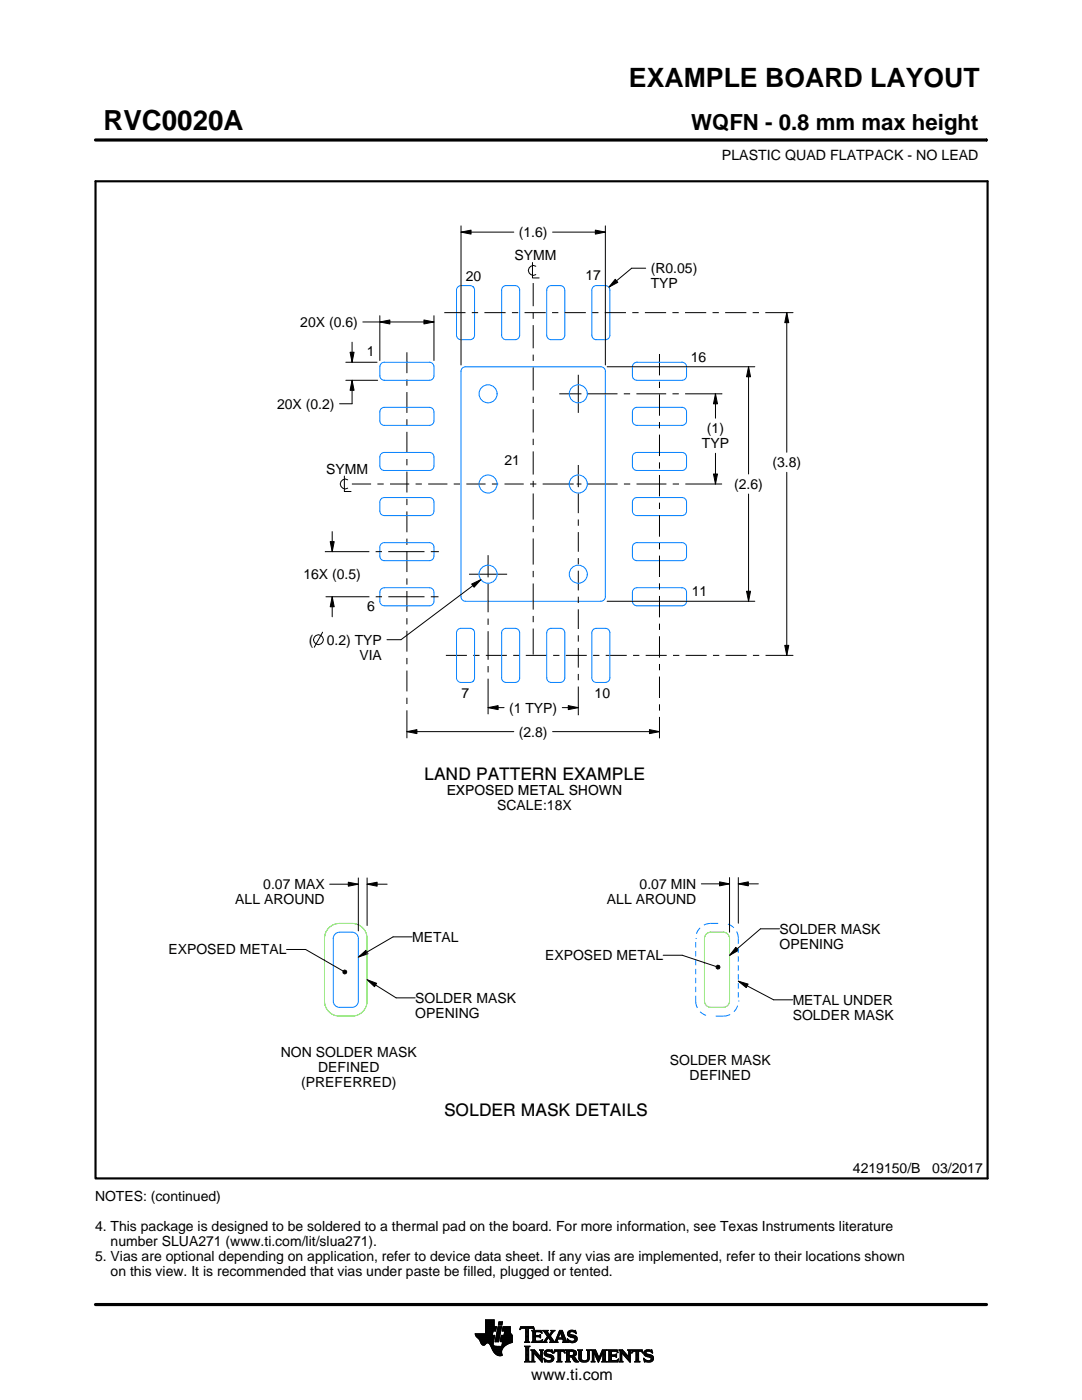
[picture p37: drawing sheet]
<svg xmlns="http://www.w3.org/2000/svg" width="216mm" height="279mm" viewBox="0 0 216 279" stroke-linecap="round" stroke-linejoin="round" font-family="sans-serif">
<defs><g id="words">
<text font-size="5.5" x="20.6" y="26">RVC0020A</text>
<text font-size="5.3" x="125.5" y="17.4">EXAMPLE BOARD LAYOUT</text>
<text font-size="4.4" x="137.9" y="26">WQFN - 0.8 mm max height</text>
<g font-size="3.5">
<text x="84.6" y="155.6">LAND PATTERN EXAMPLE</text>
<text x="88.6" y="222.8">SOLDER MASK DETAILS</text>
</g>
<text font-size="3.2" x="106" y="275.3">www.ti.com</text>
<g font-size="2.8">
<text x="144.1" y="32">PLASTIC QUAD FLATPACK - NO LEAD</text>
<text x="103.5" y="47.3">(1.6)</text>
<text x="102.6" y="52">SYMM</text>
<text x="92.9" y="56">20</text>
<text x="116.8" y="56">17</text>
<text x="129.8" y="54.5">(R0.05)</text>
<text x="129.8" y="57.5">TYP</text>
<text x="59.9" y="65.3">20X (0.6)</text>
<text x="73.2" y="71.1">1</text>
<text x="137.8" y="72.2">16</text>
<text x="55.3" y="81.6">20X (0.2)</text>
<text x="140.1" y="89.5">TYP</text>
<text x="141.1" y="86.5">(1)</text>
<text x="65.1" y="94.6">SYMM</text>
<text x="100.6" y="92.8">21</text>
<text x="154.1" y="93.3">(3.8)</text>
<text x="146.5" y="97.6">(2.6)</text>
<text x="60.5" y="115.6">16X (0.5)</text>
<text x="138" y="118.9">11</text>
<text x="73.3" y="122">6</text>
<text x="61.6" y="128.7">(</text>
<text x="65.2" y="128.7">0.2) TYP</text>
<text x="71.7" y="131.7">VIA</text>
<text x="92.1" y="139.3">7</text>
<text x="101.6" y="142.2">(1 TYP)</text>
<text x="118.6" y="139.3">10</text>
<text x="103.5" y="147">(2.8)</text>
<text x="89.1" y="158.7">EXPOSED METAL SHOWN</text>
<text x="99.2" y="161.7">SCALE:18X</text>
<text x="52.5" y="177.5">0.07 MAX</text>
<text x="127.6" y="177.4">0.07 MIN</text>
<text x="47" y="180.5">ALL AROUND</text>
<text x="121.1" y="180.4">ALL AROUND</text>
<text x="33.6" y="190.5">EXPOSED METAL</text>
<text x="82.2" y="188">METAL</text>
<text x="108.8" y="191.6">EXPOSED METAL</text>
<text x="155.5" y="186.4">SOLDER MASK</text>
<text x="155.5" y="189.4">OPENING</text>
<text x="82.8" y="200.1">SOLDER MASK</text>
<text x="82.8" y="203.1">OPENING</text>
<text x="158.2" y="200.5">METAL UNDER</text>
<text x="158.2" y="203.5">SOLDER MASK</text>
<text x="56" y="211">NON SOLDER MASK</text>
<text x="63.5" y="214">DEFINED</text>
<text x="133.7" y="212.6">SOLDER MASK</text>
<text x="137.6" y="215.6">DEFINED</text>
<text x="60.1" y="217">(PREFERRED)</text>
<text x="19" y="239.6">NOTES: (continued)</text>
<text x="170.2" y="234.2">4219150/B</text>
<text x="186" y="234.2">03/2017</text>
<text x="19" y="245.6">4. This package is designed to be soldered to a thermal pad on the board. For more information, see Texas Instruments literature</text>
<text x="19" y="251.6">5. Vias are optional depending on application, refer to device data sheet. If any vias are implemented, refer to their locations shown</text>
<text x="22.1" y="248.6">number SLUA271 (www.ti.com/lit/slua271).</text>
<text x="22.1" y="254.6">on this view. It is recommended that vias under paste be filled, plugged or tented.</text>
</g>
</g></defs>
<g fill="none" stroke="#000" stroke-width=".2">
<path d="M19.1 27.9h177.7M196.8 27.7v.5M92 46.3l2-.4v.8zM92 45.1v27.7M92 46.3h10.5M106.2 52.4v3.1h1.4M106.4 56.5v4.6M106.9 53.1a.98 .98 0 0 0-1.5 .9 .98 .98 0 0 0 1.5 .8M110.3 46.3h10.5M118.8 45.9l2 .4-2 .4zM120.8 45.1v27.7M122.8 55.7l.5 .6-1.8 1z"/>
<path d="M128.8 53.5h-2.8l-4.5 3.8M69 72.3h6.2M69 75.9h6.4M69.9 70.3h.8l-.4 2zM70.3 75.9l.4 2h-.8zM70.3 68.3v4M70.3 75.9v4.7h-2.5M72.4 64.3h14.2M75.8 64.3l2-.4v.8zM75.8 63v8.9M81.2 70.3v4.2M81.2 75.7v1.3"/>
<path d="M81.2 78.2v4.2M84.6 63.9l2 .4-2 .4zM86.6 63v8.9M88.7 62.4h4.2M94.1 62.4h1.3M96.7 62.4h4.2M102.1 62.4h1.3M104.7 62.4h4.2M106.4 62.4v1.2M106.4 64.9v4.6M106.4 70.8v1.2M106.4 73.3v4.6"/>
<path d="M106.4 79.2v1.2M110.2 62.4h1.2M111.6 78.6h4.4M112.7 62.4h4.2M115.4 74.8v7.6M117.3 78.6h5.9M118.2 62.4h1.2M120.7 62.4h4.2M121.1 73.2h29.5M124.5 78.6h1.2M126.2 62.4h1.2M127 78.6h5.9"/>
<path d="M128.7 62.4h4.2M131.6 70.6v4.3M131.6 76.2v1.2M131.6 78.7v4.3M134.2 62.4h1.2M134.2 78.6h1.2M136.7 62.4h4.2M136.7 78.6h7.4M142.2 62.4h1.2M142.8 78.6l.4 2h-.8zM142.8 78.6v4.9M144.7 62.4h4.2"/>
<path d="M149.4 73.2l.4 2h-.8zM149.4 73.2v21.4M150.2 62.4h1.2M152.7 62.4h5.5M157 62.4l.4 2h-.8zM157 62.4v27.9M68.7 95v3.1h1.3M69.4 95.8a.98 .98 0 0 0-1.5 .8 .98 .98 0 0 0 1.5 .8M70.2 96.6h3.9M75.3 96.6h1.3M77.8 96.6h3.9M81.2 83.7v1.2"/>
<path d="M81.2 86.2v4.1M81.2 91.6v1.3M81.2 94.1v4.2M81.2 99.5v1.3M82.9 96.6h1.3M85.4 96.6h3.9M90.5 96.6h1.3M93.1 96.6h3.8M98.1 96.6h1.3M100.7 96.6h3.8M105.8 96.6h1.2M106.4 81.7v4.6"/>
<path d="M106.4 87.6v1.2M106.4 90.1v4.6M106.4 96v1.2M106.4 98.5v5.2M108.3 96.6h6.2M115.1 96.6h.9M115.4 92.8v4.4M115.4 98.5v3.9M117.3 96.6h5.9M124.5 96.6h1.3M127 96.6h6M131.6 84.2v1.3"/>
<path d="M131.6 86.7v4.3M131.6 92.3v1.2M131.6 94.8v4.3M134.2 96.6h1.3M136.7 96.6h7.3M142.4 94.6h.8l-.4 2zM142.8 90.5v6.1M149.4 98.6v21.4M157 94.3v36.5M64.8 110.1h8.9M65 119.1h8.7M65.9 108.1h.8l-.4 2z"/>
<path d="M66.3 119.1l.4 2h-.8zM66.3 106.1v4M66.3 119.1v4M75 110.1h1.2M75 119.1h1.2M77.5 110.1h7.2M77.5 119.1h7.2M81.2 102.1v4.1M81.2 107.5v1.2M81.2 110v4.2M81.2 115.4v1.3M81.2 117.9v4.2"/>
<path d="M86 119.1h1.5M86 110.1h1.6M93.6 114.6h7.6M94.1 116.6l1.9-.9-1.4 1.5zM96 115.7l-16 12h-2.8M97.4 110.8v4.4M97.4 116.5v5.7M106.4 105v1.2M106.4 107.5v5.2M106.4 113.9v1.3M106.4 116.5v5.2M115.4 103.7v1.2"/>
<path d="M115.4 106.2v3.9M115.4 111.4v1.2M115.4 113.9v3.9M115.4 119.1v1.2M121.1 120h29.5M131.6 100.3v1.3M131.6 102.8v4.3M131.6 108.4v1.2M131.6 110.9v4.3M131.6 116.4v1.3M131.6 118.9v4.3M149 118h.8l-.4 2z"/>
<path d="M64.4 126.2l-1.7 3M81.2 123.4v1.2M81.2 125.9v4.1M81.2 131.3v1.3M81.2 133.8v4.2M81.2 139.2v1.3M89 130.8h4.2M94.4 130.8h1.3M96.9 130.8h4.2M97.4 123.4v1.3M97.4 126v5.7M97.4 132.9v1.3"/>
<path d="M97.4 135.4v7.1M102.4 130.8h1.3M104.9 130.8h4.2M106.4 122.9v1.3M106.4 125.4v5.2M110.4 130.8h1.2M112.9 130.8h4.2M115.4 121.6v3.9M115.4 126.8v1.3M115.4 129.3v3.9M115.4 134.5v1.3M115.4 137v5.7"/>
<path d="M118.3 130.8h1.3M120.9 130.8h4.2M126.3 130.8h1.3M128.8 130.8h4.2M131.6 124.5v1.2M131.6 127v4.3M131.6 132.5v1.3M131.6 135v4.3M134.3 130.8h1.2M136.8 130.8h4.2M142.3 130.8h1.2M144.8 130.8h4.2"/>
<path d="M150.2 130.8h1.3M152.8 130.8h5.4M156.6 128.8h.8l-.4 2zM81.2 146l2-.4v.8zM81.2 141.8v5.5M81.2 146h21.3M97.4 141.2l2-.4v.8zM97.4 141.2h3.2M110.3 146h21.3M112.2 141.2h3.2M113.4 140.8l2 .4-2 .4zM129.6 145.6l2 .4-2 .4z"/>
<path d="M131.6 140.6v1.2M131.6 143.1v4.2M65.8 176.5h5.7M69.5 176.1l2 .4-2 .4zM71.5 175.2v10.6M73.3 176.5l2-.4v.8zM73.3 175.2v9.5M73.3 176.5h4M139.9 176.4h5.7M143.6 176l2 .4-2 .4zM145.6 175.1v10.9M147.3 176.4l2-.4v.8z"/>
<path d="M147.3 175.1v9.1M147.3 176.4h4M57.2 189.5h3.8l7.5 4.3M68.4 193.8l.3-.2 .3 .1 .2 .3-.2 .3-.3 .1-.3-.2zM71.5 191l1.5-1.3 .4 .6zM73.3 195.5l1.9 .7-.5 .7zM73.3 195.5l5.7 3.6h3.8M82.2 187h-3.8l-6.9 4M132.3 190.6h3.8l6.8 2.3M142.9 192.8l.3-.2 .3 .1 .2 .3-.2 .3-.3 .1-.3-.2zM146.8 189.1l.5 .6-1.7 1zM147.3 195.8l2 .6-.4 .7z"/>
<path d="M147.3 195.8l7.1 3.7h3.8M155.5 185.4h-3.8l-6.1 5.3M94.8 266.2h3.5M94.8 266.3h3.5M94.9 266.4h3.3M94.9 266.5h3.8l-.2 1.2M94.9 266.5h3.8M95 266.6h3.7M95 266.7h3.7M95.1 266.8h3.6M95.2 266.9h3.4M95.3 267h3.3"/>
<path d="M95.4 267.1h3.2M95.5 267.2h3.1M95.6 267.3h3M95.7 267.4h2.8M95.7 267.5h2.8M95.8 267.6h2.7M95.8 267.7h2.7M95.9 267.8h2.6M95.9 267.9h2.5M95.9 268h2.5M96 268h1.1M96 268.1h1"/>
<path d="M96.1 268.2h.8M96.1 268.3h.7M96.2 268.4h.6M96.3 268.4h.4M96.9 266.1h1.4M96.9 266h1.4M96.9 265.9h1.4M96.9 265.8h1.5M96.9 265.7h1.5M96.9 264.7l2.2 .1-.2 .9h-.5l-.2 .8M96.9 265.6h2M96.9 265.5h2"/>
<path d="M96.9 265.4h2M96.9 265.3h2.1M96.9 265.2h2.1M96.9 265.1h2.1M96.9 265h2.1M96.9 264.9h2.1M96.9 264.8h2.2M96.9 264.6h1.7M96.9 264.5h1.7M96.9 264.4h1.7M96.9 264.3h1.7M96.9 264.2h1.7"/>
<path d="M96.9 264.1h1.7M96.9 264h1.7M96.9 263.9h1.7M96.9 263.8h1.7M96.9 263.7h1.7M96.9 263.6h1.7M96.9 263.5h1.7M96.9 263.4h1.7M97.5 268h.9M97.6 268.1h.8M97.7 268.2h.7M97.7 268.3h.7"/>
<path d="M97.8 268.4h.6M97.9 268.5h.6M97.9 268.6h.7M98 268.7h1.1M98 268.8h2.6M98 268.8h2.5M98.1 268.9h2.3M98.1 269h2.3M98.1 269.1h2.2M98.2 269.2h2.1M98.2 269.2h2M98.2 269.3h2"/>
<path d="M98.3 269.4h1.9M98.3 269.5h1.8M98.4 269.6h1.7M98.4 268v.4l.3 .2 2 .1M98.5 269.7h1.6M98.5 267.7l-.1 .3M98.5 269.8h1.6M98.6 269.9h1.5M98.6 264.8v-1.4h-1.7v2.8h-2.1l.1 .3 .8 .9 .6 1h.4l.5-.4 .4 .1 1 1.8 .8 .6h.8l-.1-1.1 .8-.9M98.6 270h1.5M98.7 270h1.4M98.8 270.1h1.3"/>
<path d="M98.8 267.7h.7M98.8 267.6h.7M98.8 267.5h.7M98.9 270.2h1.2M98.9 267.4h.7M98.9 267.3h.7M98.9 267.2h.7M98.9 267.1h.7M98.9 267h.7M98.9 270.3h1.3M99 266.9h.6M99 266.9h.7"/>
<path d="M99 266.8h.7M99 266.7h.7M99 266.6h.7M99 266.5h.7M99.1 270.4h1.1M99.1 266.4h.7M99.1 266.3h.7M99.1 266.2h.7M99.1 266.1h.7M99.1 266h.7M99.2 265.9h.7M99.2 265.8h.7"/>
<path d="M99.2 270.4h1M99.2 265.7h.7M99.2 265.6h.7M99.2 265.5h.7M99.3 265.4h.6M99.3 265.4h.7M99.3 265.3h.7M99.3 265.2h.7M99.3 265.1h.7M99.3 265h.7M99.4 270.5h.8M99.4 264.9h.7"/>
<path d="M99.4 264.8h.7M99.4 264.8h.7l-.6 3h-.7zM99.4 264.5l.2-.7h.7l-.2 .7h-.7M99.5 264.4h.6M99.5 264.3h.7M99.5 264.2h.7M99.5 264.1h.7M99.5 264h.7M99.5 263.9h.7M99.6 263.8h.7M99.8 270.6h.1M99.8 267.7h2.4"/>
<path d="M99.8 267.6h2.4M99.8 267.5h2.4M99.9 267.4h2.3M99.9 267.3h2.3M99.9 267.2h2.3M99.9 267.1h2.3M99.9 267h2.3M99.9 266.9h2.3M100 266.9h2.2M100 266.8h2.2M100 266.7h2.2M100 266.6h2.2"/>
<path d="M100 266.5h2.2M100.1 268.6h.7M100.2 268.5h.7M100.2 268.4h.8M100.2 268.4h.9M100.2 268.3h1M100.2 268.2h1.2M100.2 265.6h1.6M100.2 268.1h1.4M100.2 265.5h1.6M100.2 268h1.6M100.3 265.4h1.5"/>
<path d="M100.3 268h1.7M100.3 267.9h1.9M100.3 265.3h1.5M100.3 267.8h1.9M100.3 265.2h1.5M100.3 265.1h1.5M100.3 265h1.5M100.4 264.9h1.4M100.4 264.8h1.4M100.6 266.5l.1-.8h-.5l.2-.9h1.4l.1 1.1 .3 .6v1.4l-1.3 .6M100.6 266.4h1.5M100.6 266.3h1.4"/>
<path d="M100.6 266.2h1.4M100.6 266.1h1.3M100.7 266h1.2M100.7 265.9h1.2M100.7 265.8h1.1M100.7 265.7h1.1M102.2 266.5h-2.2l-.2 1.1 .1 .2h.4l-.2 .9M103.7 265.3h.1M103.8 265.2h.2M103.8 265h2.8M103.8 264.9h2.7M103.9 264.8h2.6"/>
<path d="M104.7 267.8h1M104.7 271.8h1.1M104.7 268.7h1M104.8 267.7h.7M104.8 271.7h.8M104.9 265.2h.6M104.9 268.9h.6M104.9 267.6h.6M104.9 267.5l-.2 .3M104.9 267.5h.6M104.9 267.4h.6M104.9 267.3h.6"/>
<path d="M104.9 267.2h.6M104.9 267.1h.6M104.9 267h.6M104.9 266.8h.6M104.9 266.7h.6M104.9 266.6h.6M104.9 266.5h.6M104.9 266.4h.6M104.9 266.3h.6M104.9 266.2h.6M104.9 266.1h.6M104.9 265.9h.6"/>
<path d="M104.9 265.8h.6M104.9 265.7h.6M104.9 265.6h.6M104.9 265.5h.6M104.9 265.4h.6M104.9 265.3h.6M104.9 271.5h.6M104.9 269h.6M104.9 271.4h.6M104.9 271.4v-2.4l-.2-.4h1.1l-.3 .4v2.4M104.9 271.4l-.2 .4h1.1l-.3-.4M104.9 271.3h.6"/>
<path d="M104.9 271.2h.6M104.9 271.1h.6M104.9 271h.6M104.9 270.9h.6M104.9 270.8h.6M104.9 270.6h.6M104.9 270.5h.6M104.9 270.4h.6M104.9 270.3h.6M104.9 270.2h.6M104.9 270.1h.6M104.9 270h.6"/>
<path d="M104.9 269.9h.6M104.9 269.8h.6M104.9 269.6h.6M104.9 269.5h.6M104.9 269.4h.6M104.9 269.3h.6M104.9 269.2h.6M104.9 269.1h.6M105.5 267.5l.2 .3M105.5 267.5v-2.3l.7-.1 .4 .3-.1-.6h-2.6l-.1 .6 .4-.3 .7 .1v2.3M105.7 267.8h-1M105.9 271.8h.8"/>
<path d="M105.9 269.4h.8M106.1 269.5h.7M106.1 267.8h2M106.1 271.7h.5M106.2 269.6h.7M106.2 271.5h.3M106.2 265.6h1.8M106.2 269.8h.8M106.2 271.4h.3M106.2 271.4l-.3 .4h.8l-.2-.4M106.2 271.3h.3M106.2 271.2h.3"/>
<path d="M106.2 271.1h.3M106.2 271h.3M106.2 270.9h.3M106.2 270.8h.3M106.2 270.6h.3M106.2 270.5h.3M106.2 270.4h.3M106.2 270.3h.3M106.2 270.2h.3M106.2 270.1h.3M106.2 270h1M106.2 269.9h.9"/>
<path d="M106.2 269.8v1.6M106.2 269.8l-.3-.4h.8l1.2 1.4M106.3 267.7h1.8M106.3 265.7h1.8M106.3 267.6h.6M106.3 265.8h.6M106.3 267.5l-.2 .3M106.3 267.5h.5M106.3 267.4h.5M106.3 267.3h.5M106.3 267.2h.5M106.3 267.1h.5"/>
<path d="M106.3 267h.5M106.3 266.8h.5M106.3 266.7h1.6M106.3 266.6h1.6M106.3 266.5h.5M106.3 266.4h.5M106.3 266.3h.5M106.3 266.2h.5M106.3 266.1h.5M106.3 265.9h.5M106.4 265.2h.2M106.5 270h.1"/>
<path d="M106.5 270v1.4M106.5 265.3h.1M106.6 270.1h.7M106.7 270.2h.7M106.8 270.3h.7M106.8 265.9l.2-.1h.6l.6 .2-.2-.5h-1.9l.2 .3v1.7M106.8 265.9v.6h.8l.3-.2v.7M106.9 270.4h.7M107 270.5h.7M107.1 270.6h.7M107.2 270.8h1M107.3 270.9h.9"/>
<path d="M107.4 271h.8M107.5 271.1h.7M107.6 271.2h.6M107.6 266.5h.3M107.7 271.3h.5M107.7 269.4h.7M107.7 266.8h.2M107.7 267.6h.5M107.8 266.4h.1M107.8 271.4h.4M107.8 267h.1M107.8 265.8h.3"/>
<path d="M107.8 269.5h.5M107.9 271.5h.3M107.9 269.6h.3M107.9 267l-.3-.2h-.8l.1 .8h.9l.5-.2M107.9 269.8h.3M107.9 270.6h.3M107.9 270.5h.3M107.9 270.4h.3M107.9 270.3h.3M107.9 270.2h.3M107.9 270.1h.3M107.9 270h.3"/>
<path d="M107.9 269.9h.3M107.9 269.8v1M107.9 269.8l-.2-.4h.7l-.2 .4M108 271.7h.2M108 265.9h.1M108 267.5h.2M108.1 271.8h.1M108.1 266.1h.1M108.2 267.4h.1M108.2 269.8v2.1l-1.7-1.9M108.2 267.8h.9M108.3 267.4l-.2 .5-2-.1"/>
<path d="M108.3 265.6h1M108.5 267.7h.5M108.5 271.1l.8 .4h.5l.2-.2-.1-.3-1-.4-.3-.3 .1-.7 .8-.2 .5 .1 .2-.1 .1 .6-.9-.3-.3 .1-.1 .3 1.3 .4 .2 .6M108.5 271.1h.1M108.5 265.7h.7M108.5 271.2h.2M108.6 271.3h.2M108.6 270.1h.4M108.6 270h.4M108.6 270.2h.6M108.6 267.6h.4M108.6 271.4h.4"/>
<path d="M108.6 269.9h.4M108.6 270.3h1M108.6 265.8h.7M108.6 271.5h.8M108.6 269.8h.5M108.7 271.7h1.5M108.7 270.4h1.3M108.7 267.5h.3M108.7 271.8h.1M108.7 265.9h.6M108.7 269.6h1.5M108.8 267.4h.3"/>
<path d="M108.8 270.5h1.5M108.8 266.1h.6M108.8 269.5h1.4M108.8 267.3h.4M108.9 266.2h.6M108.9 267.2h.4M108.9 266.3h.6M108.9 270.6h1.5M109 267.1h.3M109 266.4h1M109.1 271.8h.9M109.1 269.4h.7"/>
<path d="M109.1 267h.9M109.1 266.5h.8M109.1 267.8h-.9M109.2 266.8h.8M109.2 266.6h.6M109.2 266.7h.7M109.2 266.7l-.6 .9-.4 .2M109.3 270.8h1.1M109.5 267.1h.6M109.6 267.2h.6M109.7 271.5h.7M109.7 267.3h.6"/>
<path d="M109.7 267.8l.2-.1-.5-.8-.4 .8 .1 .1M109.7 267.8h1.6M109.7 266.3h.4M109.7 267.4h.6M109.8 270.9h.7M109.8 266.2h.3M109.8 266.6l.9 1.2 1-2.3h.5l.8 2.1 .3 .2M109.8 267.5h.6M109.9 266.1h.3M109.9 269.8h.4M109.9 267.6h.6M109.9 267.7h.7"/>
<path d="M109.9 271.4h.5M109.9 265.9h.4M110 271h.5M110 265.6h.7M110 265.9l-.4 .5-.4-.6 .2-.3h-1.1l.9 1.2M110 265.9l.1-.2-.2-.2h.8l-.9 1.1M110 271.3h.5M110 265.8h.4M110 271.1h.5M110 271.2h.5M110.1 269.4h.1M110.1 265.7h.4"/>
<path d="M110.1 269.9h.2M110.2 270h.1M110.5 270h.1M110.5 269.9h.2M110.5 271.1l-.3 .6-.7 .2-.6-.2-.2 .1-.2-.7M110.5 269.8h.3M110.6 269.6h2.1M110.6 269.5h2M110.6 269.4h2M110.7 267.7h.5M110.8 267.6h.4M110.9 267.5h.3"/>
<path d="M110.9 267.4h.3M111 267.3h.3M111 267.2h1.8M111 267.1h1.8M111.1 267h.3M111.1 271.8h1M111.1 266.8h.4M111.2 266.7h.3M111.2 267.5l.1-.2h1l.1 .2M111.2 267.5v.3h.1M111.2 266.6h.3M111.3 266.5h.3"/>
<path d="M111.3 271.7h.6M111.3 266.4h.3M111.3 271.5h.6M111.3 267.8h-1.6M111.3 269.8h.6M111.4 266.3h.3M111.4 271.4h.5M111.4 271.4l-.1-1.7h-.4l-.4 .4 .2-.7h1.9l.1 .7-.4-.4h-.4v1.7M111.4 270.5h.5M111.4 270.4h.5M111.4 270.3h.5M111.4 270.2h.5"/>
<path d="M111.4 270.1h.5M111.4 270h.5M111.4 269.9h.5M111.4 271.4l-.3 .4h1l-.2-.4M111.4 271.3h.5M111.4 271.2h.5M111.4 271.1h.5M111.4 271h.5M111.4 270.9h.5M111.4 270.8h.5M111.4 270.6h.5M111.4 266.2h.3"/>
<path d="M111.4 266.1h.4M111.5 265.9h.9M111.5 265.8h.8M111.6 265.7h.7M111.6 265.6h.6M111.8 265.9l.4 1.1h-.8zM111.9 266.1h.5M111.9 266.2h.5M111.9 266.3h.6M112 266.4h.5M112 266.5h.6M112.1 266.6h.5"/>
<path d="M112.1 266.7h.6M112.1 266.8h.6M112.2 267h.5M112.2 267.8h1.1M112.3 267.3h.6M112.3 267.4h.6M112.4 267.5h.6M112.4 267.5v.3h-.2M112.4 269.8h.3M112.4 267.6h.6M112.4 267.7h.7M112.6 269.9h.1"/>
<path d="M112.6 270h.2M112.8 271.8h1M112.8 269.4h1.6M113 269.5h1.7M113 271.7h.7M113 269.6h1.9M113 271.5h.6M113 269.8h.6M113 271.4h.6M113 271.4l-.2 .4h1l-.2-.4M113 271.3h.6M113 271.2h.6"/>
<path d="M113 271.1h.6M113 271h.6M113 270.9h.6M113 270.8h1.5M113 270.6h1.6M113 270.5h1.8M113 270.4h.6M113 270.3h.6M113 270.2h.6M113 270.1h.6M113 270h.6M113 269.9h.6"/>
<path d="M113 269.8v1.6M113 269.8l-.2-.4h1.5l.5 .2 .2 .3v.4l-.2 .3-.4 .1M113.2 267.3h.2M113.2 267.4h.3M113.2 266.2h.5M113.2 266.3h.6M113.2 266.1h.5M113.3 267.5h.3M113.3 267.8h-1.1M113.3 266.4h.9M113.3 265.9h.4M113.3 267.6h.6"/>
<path d="M113.3 266.5h1.3M113.3 267.7h1.6M113.3 265.8h.5M113.3 267.8h.2M113.4 266.6h1.5M113.4 265.7h1.5M113.4 265.7l.5-.2 .7 .1 .2-.1 .1 .7-.7-.4h-.4l-.1 .3 .1 .2 .9 .2 .4 .3 .1 .5-.3 .5-.6 .2-.7-.2-.2 .1-.2-.7 .9 .5 .4-.1 .2-.3-.1-.3-1.2-.4-.2-.5zM113.5 266.7h1.5M113.5 265.6h1.4M113.6 271.4v-.6h.4l.7 .9 .8 .1M113.6 269.9l.1-.2 .7 .2v.4l-.4 .2M113.6 269.9v.6"/>
<path d="M113.7 267.8h1.1M113.8 266.8h1.3M113.8 265.5h.6M114 268h.4M114.1 270.9h.6M114.2 271h.6M114.2 271.1h.7M114.3 271.2h.6M114.3 267h.8M114.3 269.8h.7M114.3 270.4h.6M114.4 271.3h.6"/>
<path d="M114.4 270.7l1.1 1.1M114.4 270.7h.1M114.4 271.4h.7M114.4 269.9h.6M114.4 270.3h.6M114.5 267.6h.5M114.5 270.2h.5M114.5 270h.5M114.5 265.8h.4M114.5 270.1h.5M114.5 271.5h.7M114.6 271.7h.7"/>
<path d="M114.6 267.1h.6M114.6 267.5h.5M114.7 267.2h.5M114.7 267.4h.5M114.7 265.9h.3M114.7 267.3h.5M114.7 271.8h.8M114.8 266.1h.2M114.9 266.2h.1M115.3 269.4h.9M115.4 269.5h.7M115.5 269.6h.5"/>
<path d="M115.5 269.8h.5M115.5 269.8v1.4l.4 .5 .6 .2 .6-.1 .4-.3 .1-.5M115.5 271h.5M115.5 270.9h.5M115.5 270.8h.5M115.5 270.6h.5M115.5 270.5h.5M115.5 270.4h.5M115.5 270.3h.5M115.5 270.2h.5M115.5 270.1h.5M115.5 270h.5"/>
<path d="M115.5 269.9h.5M115.5 269.8l-.2-.4h.9l-.2 .4M115.5 271.1h.5M115.5 271.2h.5M115.5 271.3h.6M115.6 271.4h.6M115.7 271.5h.8M115.8 271.7h1.5M116 271l.2 .4 .4 .2 .5-.2 .2-.4M116 269.8v1.2M116 271.8h1.1M116.8 271.5h.6"/>
<path d="M117 269.4h.8M117.1 271.4h.4M117.2 269.5h.5M117.2 271.3h.4M117.2 269.6h.4M117.2 271.2h.4M117.2 271.1h.4M117.3 269.8h.3M117.3 271h.3M117.3 270.9h.3M117.3 270.8h.3M117.3 270.6h.3"/>
<path d="M117.3 270.5h.3M117.3 270.4h.3M117.3 270.3h.3M117.3 270.2h.3M117.3 270.1h.3M117.3 270h.3M117.3 269.9h.3M117.6 269.8l.2-.4h-.8l.2 .3 .1 1.3M117.6 269.8v1.2M118 271.8h.7M118 269.4h.8M118.1 269.5h.8"/>
<path d="M118.1 271.7h.5M118.2 269.6h.7M118.2 271.5h.3M118.2 269.8h.8M118.2 271.4h.3M118.2 269.8l-.2-.4h.8l.7 1.6 .7-1.6h.9l-.3 .4M118.2 271.4l-.2 .4h.7l-.2-.4M118.2 271.3h.3M118.2 271.2h.3M118.2 271.1h.3M118.2 271h.3M118.2 270.9h.3"/>
<path d="M118.2 270.8h.3M118.2 270.6h.3M118.2 270.5h.3M118.2 270.4h.3M118.2 270.3h.3M118.2 270.2h.3M118.2 270.1h.3M118.2 270h.9M118.2 269.9h.8M118.2 269.8v1.6M118.6 270.1h.5M118.6 270.2h.6"/>
<path d="M118.7 270.3h.5M118.7 270.4h.6M118.8 270.5h.5M118.8 270.6h.6M118.9 270.8h.5M118.9 270.9h.6M119 271h.8M119 271.1h.8M119.1 271.2h.6M119.1 271.3h.6M119.2 271.4h.4M119.2 271.5h.4"/>
<path d="M119.3 271.7h.2M119.3 271.8h.2M119.6 270.9h.3M119.6 270.8h.3M119.7 270.6h.3M119.7 270.5h.3M119.8 270.4h.3M119.8 270.3h.3M119.9 270.2h.3M119.9 270.1h.3M120 270h.8M120 269.9h.8"/>
<path d="M120 269.8h.8M120.1 271.8h1M120.1 269.6h.7M120.1 269.5h.8M120.2 269.4h.9M120.2 271.7h.7M120.3 271.5h.5M120.3 271.4h.5M120.3 271.4l-.2 .4h1l-.3-.4M120.3 271.4v-1.5l-.9 2-.9-2v1.5M120.3 271.3h.5M120.3 271.2h.5"/>
<path d="M120.3 271.1h.5M120.3 271h.5M120.3 270.9h.5M120.3 270.8h.5M120.3 270.6h.5M120.3 270.5h.5M120.3 270.4h.5M120.3 270.3h.5M120.3 270.2h.5M120.3 270.1h.5M120.8 269.8v1.6M121.2 271.8h2"/>
<path d="M121.2 269.4h1.9M121.4 269.5h1.8M121.4 271.7h1.9M121.5 269.6h1.7M121.5 271.5h1.8M121.5 269.8h.5M121.5 271.4h.5M121.5 269.8l-.3-.4h1.9l.2 .6M121.5 269.9h.5M121.5 269.8v1.6M121.5 271.3h.5M121.5 271.2h.5"/>
<path d="M121.5 271.1h.5M121.5 271h.5M121.5 270.9h.5M121.5 270.8h.5M121.5 270.6h1.5M121.5 270.5h1.5M121.5 270.4h1.5M121.5 270.3h.5M121.5 270.2h.5M121.5 270.1h.5M121.5 270h.5M122.6 270.4l.4-.2v.7l-.2-.2h-.8v.8h.2"/>
<path d="M122.9 270.8h.1M122.9 270.3h.1M123 269.8h.3M123.1 271.4h.3M123.2 269.9h.1M123.3 270h.1M123.3 270l-.4-.3h-.8l-.1 .7M123.3 271.3h.1M123.4 271.2h.1M123.4 271.2l-.2 .6h-2l.3-.4M123.4 271.2l-.3 .3h-.4M123.5 271.8h.8"/>
<path d="M123.5 269.4h.7M123.6 269.5h.7M123.7 271.7h.5M123.7 269.6h.7M123.7 271.5h.4M123.7 269.8h.8M123.7 271.4h.4M123.7 271.4l-.2 .4h.8l-.2-.4M123.7 271.3h.4M123.7 271.2h.4M123.7 271.1h.4M123.7 271h.4"/>
<path d="M123.7 270.9h.4M123.7 270.8h.4M123.7 270.6h.4M123.7 270.5h.4M123.7 270.4h.4M123.7 270.3h.4M123.7 270.2h.4M123.7 270.1h.4M123.7 270h1M123.7 269.9h.9M123.7 269.8v1.6M123.7 269.8l-.2-.4h.7l1.2 1.4 .1-1"/>
<path d="M124.1 270v1.4M124.1 270h.1M124.2 270.1h.6M124.2 270.2h.7M124.3 270.3h.7M124.4 270.4h.7M124.5 270.5h.7M124.6 270.6h.7M124.7 270.8h1.1M124.8 270.9h1M124.9 271h.9M125 271.1h.8"/>
<path d="M125.1 271.2h.7M125.2 271.3h.6M125.2 269.4h.8M125.3 271.4h.5M125.4 269.5h.5M125.4 271.5h.4M125.4 269.6h.4M125.5 269.8h.3M125.5 269.8l-.3-.4h.8l-.2 .4M125.5 270.4h.3M125.5 270.3h.3M125.5 270.2h.3"/>
<path d="M125.5 270.1h.3M125.5 270h.3M125.5 269.9h.3M125.5 270.6h.3M125.5 270.5h.3M125.5 271.7h.3M125.6 271.8h.2M125.8 269.8v2.1l-1.7-1.9M126 270h.1M126.1 269.9h.1M126.1 269.8h.3M126.1 269.6h2.1"/>
<path d="M126.2 269.5h2M126.2 269.4h2M126.6 271.8h1.1M126.9 271.7h.6M126.9 271.5h.5M126.9 269.8h.5M126.9 271.4h.5M126.9 271.4v-1.7h-.5l-.3 .4 .1-.7h1.9l.2 .7-.4-.4h-.5v1.7M126.9 270.5h.5M126.9 270.4h.5M126.9 270.3h.5M126.9 270.2h.5"/>
<path d="M126.9 270.1h.5M126.9 270h.5M126.9 269.9h.5M126.9 271.4l-.3 .4h1.1l-.3-.4M126.9 271.3h.5M126.9 271.2h.5M126.9 271.1h.5M126.9 271h.5M126.9 270.9h.5M126.9 270.8h.5M126.9 270.6h.5M128 269.8h.3"/>
<path d="M128.1 269.9h.2M128.2 270h.1M128.4 271.1h.1M128.4 271.2h.2M128.5 271.3h.2M128.5 270.1h.4M128.5 270h.4M128.5 270.2h.6M128.5 271.4h.4M128.5 269.9h.4M128.5 270.3h1M128.5 271.5h.8"/>
<path d="M128.5 269.8h.5M128.6 271.7h1.5M128.6 270.4h1.3M128.6 271.8h.1M128.6 269.6h1.5M128.7 270.5h1.5M128.7 269.5h1.4M128.8 270.6h1.5M128.9 271.8h1M129 269.4h.7M129.1 270.8l-.6-.4 .1-.7 .5-.3 .8 .1 .2-.1 .1 .7-.8-.4-.4 .1-.1 .2 1.3 .5 .2 .6M129.1 270.8l.8 .2v.4l-.7 .1-.8-.4"/>
<path d="M129.2 270.8h1.1M129.6 271.5h.7M129.6 270.9h.8M129.8 269.8h.4M129.8 271.4h.5M129.9 271h.5M129.9 271.3h.5M129.9 271.1h.5M129.9 271.2h.5M129.9 269.4h.2M130 269.9h.2M130.1 270h.1"/>
<path d="M130.4 271.1l-.3 .6-.7 .2-.6-.2-.2 .1-.2-.7"/>
<circle cx="63.5" cy="127.7" r=".98"/>
</g>
<g fill="#000">
<path d="M92 46.3l2-.4v.8zM118.8 45.9l2 .4-2 .4zM122.8 55.7l.5 .6-1.8 1zM69.9 70.3h.8l-.4 2zM70.3 75.9l.4 2h-.8zM75.8 64.3l2-.4v.8zM84.6 63.9l2 .4-2 .4zM142.8 78.6l.4 2h-.8zM149.4 73.2l.4 2h-.8zM157 62.4l.4 2h-.8zM142.4 94.6h.8l-.4 2zM65.9 108.1h.8l-.4 2z"/>
<path d="M66.3 119.1l.4 2h-.8zM94.1 116.6l1.9-.9-1.4 1.5zM149 118h.8l-.4 2zM156.6 128.8h.8l-.4 2zM81.2 146l2-.4v.8zM97.4 141.2l2-.4v.8zM113.4 140.8l2 .4-2 .4zM129.6 145.6l2 .4-2 .4zM69.5 176.1l2 .4-2 .4zM73.3 176.5l2-.4v.8zM143.6 176l2 .4-2 .4zM147.3 176.4l2-.4v.8z"/>
<path d="M68.4 193.8l.3-.2 .3 .1 .2 .3-.2 .3-.3 .1-.3-.2zM71.5 191l1.5-1.3 .4 .6zM73.3 195.5l1.9 .7-.5 .7zM142.9 192.8l.3-.2 .3 .1 .2 .3-.2 .3-.3 .1-.3-.2zM146.8 189.1l.5 .6-1.7 1zM147.3 195.8l2 .6-.4 .7z"/>
</g>
<path d="M19.1 36.2h178v199h-178z" fill="none" stroke="#000" stroke-width=".43"/>
<path d="M19 27.9h177.8M19 260.3h177.8" fill="none" stroke="#000" stroke-width=".63"/>
<g fill="none" stroke="#0080ff" stroke-width=".2">
<path d="M91.4 57.3l.6-.3h2l.4 .3 .3 .6v9.2l-.3 .4-.4 .3h-2a.9 .9 0 0 1-.9-.9v-9zM100.4 57.3l.6-.3h1.8a.9 .9 0 0 1 .9 .9v9a.9 .9 0 0 1-.9 .9h-1.8a.9 .9 0 0 1-.9-.9v-9zM109.4 57.3l.6-.3h1.8a.9 .9 0 0 1 .9 .9v9a.9 .9 0 0 1-.9 .9h-1.8a.9 .9 0 0 1-.9-.9v-9zM118.4 57.3l.6-.3h1.8a.9 .9 0 0 1 .9 .9v9a.9 .9 0 0 1-.9 .9h-1.8a.9 .9 0 0 1-.9-.9v-9zM76.1 72.6l.6-.3h9a.9 .9 0 0 1 .9 .9v1.8a.9 .9 0 0 1-.9 .9h-9a.9 .9 0 0 1-.9-.9v-1.8zM92.3 73.5l.6-.3h27a.9 .9 0 0 1 .9 .9v45a.9 .9 0 0 1-.9 .9h-27a.9 .9 0 0 1-.9-.9v-45zM126.5 72.6l.6-.3h9a.9 .9 0 0 1 .9 .9v1.8a.9 .9 0 0 1-.9 .9h-9a.9 .9 0 0 1-.9-.9v-1.8zM76.1 99.6l.6-.3h9a.9 .9 0 0 1 .9 .9v1.8a.9 .9 0 0 1-.9 .9h-9a.9 .9 0 0 1-.9-.9v-1.8zM76.1 81.6l.6-.3h9a.9 .9 0 0 1 .9 .9v1.8a.9 .9 0 0 1-.9 .9h-9a.9 .9 0 0 1-.9-.9v-1.8zM76.1 90.6l.6-.3h9a.9 .9 0 0 1 .9 .9v1.8a.9 .9 0 0 1-.9 .9h-9a.9 .9 0 0 1-.9-.9v-1.8zM126.5 99.6l.6-.3h9a.9 .9 0 0 1 .9 .9v1.8a.9 .9 0 0 1-.9 .9h-9a.9 .9 0 0 1-.9-.9v-1.8zM126.5 81.6l.6-.3h9a.9 .9 0 0 1 .9 .9v1.8a.9 .9 0 0 1-.9 .9h-9a.9 .9 0 0 1-.9-.9v-1.8z"/>
<path d="M126.5 90.6l.6-.3h9a.9 .9 0 0 1 .9 .9v1.8a.9 .9 0 0 1-.9 .9h-9a.9 .9 0 0 1-.9-.9v-1.8zM76.1 117.6l.6-.3h9a.9 .9 0 0 1 .9 .9v1.8a.9 .9 0 0 1-.9 .9h-9a.9 .9 0 0 1-.9-.9v-1.8zM76.1 108.6l.6-.3h9a.9 .9 0 0 1 .9 .9v1.8a.9 .9 0 0 1-.9 .9h-9a.9 .9 0 0 1-.9-.9v-1.8zM126.5 117.6l.6-.3h9a.9 .9 0 0 1 .9 .9v1.8a.9 .9 0 0 1-.9 .9h-9a.9 .9 0 0 1-.9-.9v-1.8zM126.5 108.6l.6-.3h9a.9 .9 0 0 1 .9 .9v1.8a.9 .9 0 0 1-.9 .9h-9a.9 .9 0 0 1-.9-.9v-1.8zM91.4 125.7l.6-.3h2l.4 .3 .3 .6v9.2l-.3 .4-.4 .3h-2a.9 .9 0 0 1-.9-.9v-9zM100.4 125.7l.6-.3h1.8a.9 .9 0 0 1 .9 .9v9a.9 .9 0 0 1-.9 .9h-1.8a.9 .9 0 0 1-.9-.9v-9zM109.4 125.7l.6-.3h1.8a.9 .9 0 0 1 .9 .9v9a.9 .9 0 0 1-.9 .9h-1.8a.9 .9 0 0 1-.9-.9v-9zM118.4 125.7l.6-.3h1.8a.9 .9 0 0 1 .9 .9v9a.9 .9 0 0 1-.9 .9h-1.8a.9 .9 0 0 1-.9-.9v-9zM67 186.3l.8-.3h2.5a1.25 1.25 0 0 1 1.2 1.3v12.5a1.25 1.25 0 0 1-1.2 1.2h-2.5a1.25 1.25 0 0 1-1.3-1.2v-12.5l.1-.4zM138.8 187.3h.1M138.8 198.7v1.5l.3 .9"/>
<path d="M138.8 188v1.1M138.8 189.8v1.1M138.8 191.6v1M138.8 193.4v1M138.8 195.1v1.1M138.8 196.9v1.1M139.7 185.2l-.7 1.2M143.3 184.3h-1.9l-.9 .3M145.2 184.4l1.2 .8M147 185.9l.3 1v1.5M147.3 199.8h.1M147.3 189.1v1"/>
<path d="M147.3 190.9v1M147.3 192.6v1.1M147.3 194.4v1.1M147.3 196.2v1.1M147.3 198v1.1M139.1 201.1h.1M139.7 201.9l1.2 .7M145.7 202.5l-1 .3h-1.9M147.2 200.7l-.8 1.2"/>
<circle cx="97.4" cy="78.6" r="1.8"/>
<circle cx="115.4" cy="78.6" r="1.8"/>
<circle cx="97.4" cy="96.6" r="1.8"/>
<circle cx="115.4" cy="96.6" r="1.8"/>
<circle cx="97.4" cy="114.6" r="1.8"/>
<circle cx="115.4" cy="114.6" r="1.8"/>
</g>
<path d="M65.9 184.9l.5-.3a8.5 8.5 0 0 1 5.2 0 3 3 0 0 1 1.7 2.7v12.5a3 3 0 0 1-3 3h-2.5a3 3 0 0 1-3-3v-12.5a2.99 2.99 0 0 1 1.1-2.4zM140.9 186.4l.7-.3 2.7-.1a1.25 1.25 0 0 1 1.3 1.3v12.5a1.25 1.25 0 0 1-1.3 1.2h-2.5a1.25 1.25 0 0 1-1.2-1.2v-12.5z" fill="none" stroke="#6ef200" stroke-width=".2"/>
<use href="#words"/>
</svg>
